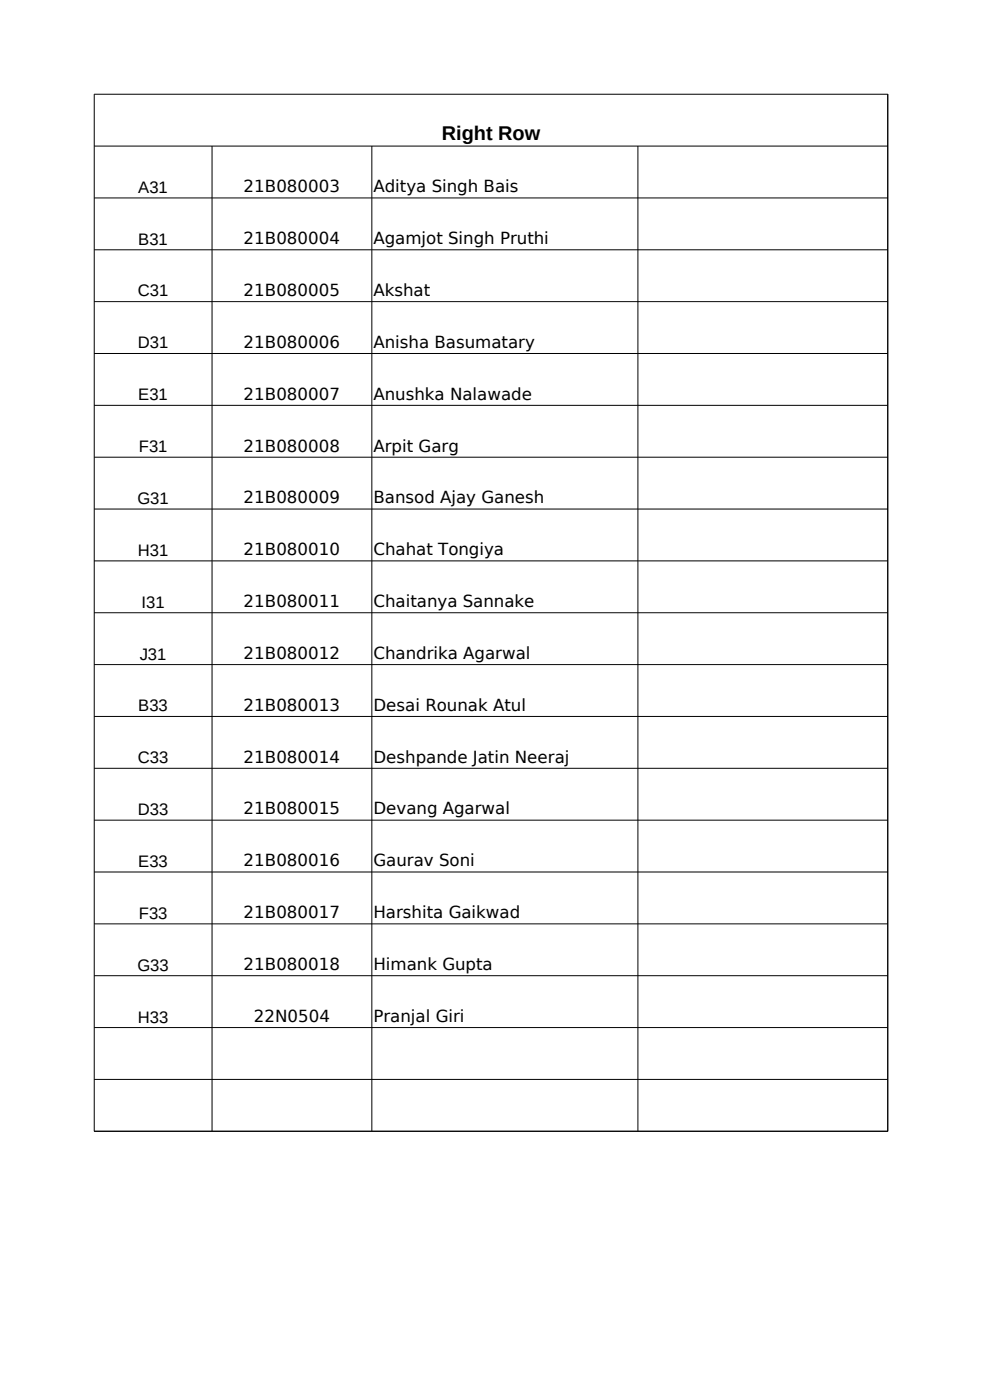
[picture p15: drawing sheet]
<svg xmlns="http://www.w3.org/2000/svg" width="210mm" height="297mm" viewBox="0 0 210 297" stroke-linecap="round" stroke-linejoin="round" font-family="sans-serif">
<defs><g id="words">
<text font-size="4.2" x="93.7" y="29.8">Right Row</text>
<g font-size="3.5">
<text x="29.3" y="40.9">A31</text>
<text x="51.7" y="40.8">21B080003</text>
<text x="79.2" y="40.8">Aditya Singh Bais</text>
<text x="29.3" y="51.9">B31</text>
<text x="51.7" y="51.8">21B080004</text>
<text x="79.2" y="51.8">Agamjot Singh Pruthi</text>
<text x="29.2" y="62.9">C31</text>
<text x="51.7" y="62.8">21B080005</text>
<text x="79.2" y="62.8">Akshat</text>
<text x="29.2" y="73.9">D31</text>
<text x="51.7" y="73.8">21B080006</text>
<text x="79.2" y="73.8">Anisha Basumatary</text>
<text x="29.3" y="84.9">E31</text>
<text x="51.7" y="84.8">21B080007</text>
<text x="79.2" y="84.8">Anushka Nalawade</text>
<text x="29.5" y="95.9">F31</text>
<text x="51.7" y="95.8">21B080008</text>
<text x="79.2" y="95.8">Arpit Garg</text>
<text x="29.1" y="106.9">G31</text>
<text x="51.7" y="106.8">21B080009</text>
<text x="79.2" y="106.8">Bansod Ajay Ganesh</text>
<text x="29.2" y="117.9">H31</text>
<text x="51.7" y="117.8">21B080010</text>
<text x="79.2" y="117.8">Chahat Tongiya</text>
<text x="30" y="128.9">I31</text>
<text x="51.7" y="128.8">21B080011</text>
<text x="79.2" y="128.8">Chaitanya Sannake</text>
<text x="29.6" y="139.9">J31</text>
<text x="51.7" y="139.8">21B080012</text>
<text x="79.2" y="139.8">Chandrika Agarwal</text>
<text x="29.3" y="150.9">B33</text>
<text x="51.7" y="150.8">21B080013</text>
<text x="79.2" y="150.8">Desai Rounak Atul</text>
<text x="29.2" y="161.9">C33</text>
<text x="51.7" y="161.8">21B080014</text>
<text x="79.2" y="161.8">Deshpande Jatin Neeraj</text>
<text x="29.2" y="172.9">D33</text>
<text x="51.7" y="172.8">21B080015</text>
<text x="79.2" y="172.8">Devang Agarwal</text>
<text x="29.3" y="183.9">E33</text>
<text x="51.7" y="183.8">21B080016</text>
<text x="79.2" y="183.8">Gaurav Soni</text>
<text x="29.5" y="194.9">F33</text>
<text x="51.7" y="194.8">21B080017</text>
<text x="79.2" y="194.8">Harshita Gaikwad</text>
<text x="29.1" y="205.9">G33</text>
<text x="51.7" y="205.8">21B080018</text>
<text x="79.2" y="205.8">Himank Gupta</text>
<text x="29.2" y="216.9">H33</text>
<text x="53.8" y="216.8">22N0504</text>
<text x="79.2" y="216.8">Pranjal Giri</text>
</g>
</g></defs>
<g fill="none" stroke="#000" stroke-width=".21">
<path d="M20 31h168.3M45 31v209M78.9 31v209M135.3 31v209M20 42h168.3M20 53h168.3M20 64h168.3M20 75h168.3M20 86h168.3M20 97h168.3M20 108h168.3M20 119h168.3"/>
<path d="M20 130h168.3M20 141h168.3M20 152h168.3M20 163h168.3M20 174h168.3M20 185h168.3M20 196h168.3M20 207h168.3M20 218h168.3M20 229h168.3M20 240h168.3M20 240v-220h168.3v220"/>
</g>
<use href="#words"/>
</svg>
